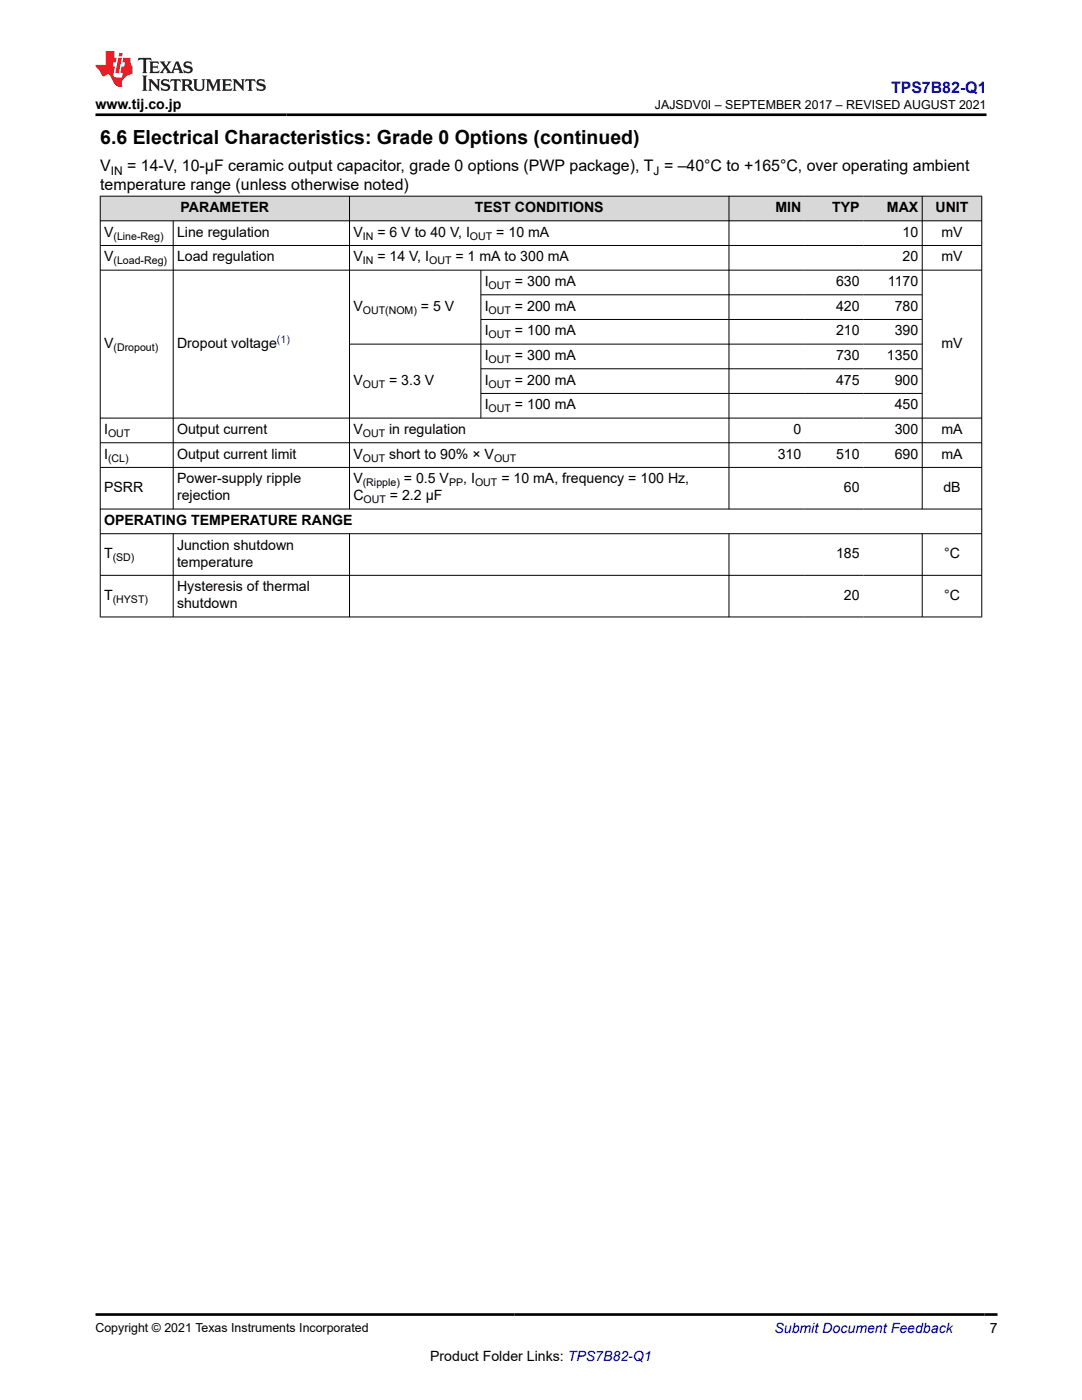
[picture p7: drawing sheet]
<svg xmlns="http://www.w3.org/2000/svg" width="216mm" height="279mm" viewBox="0 0 216 279" stroke-linecap="round" stroke-linejoin="round" font-family="sans-serif">
<defs><g id="words">
<text font-size="3.9" x="20" y="28.7">6.6 Electrical Characteristics: Grade 0 Options (continued)</text>
<text font-size="3.2" fill="#00f" x="177.8" y="18.6">TPS7B82-Q1</text>
<g font-size="3.2">
<text x="20" y="34.2">V</text>
<text x="25.4" y="34.2">= 14-V, 10-µF ceramic output capacitor, grade 0 options (PWP package), T = –40°C to +165°C, over operating ambient</text>
<text x="20" y="38">temperature range (unless otherwise noted)</text>
</g>
<g font-size="2.8">
<text x="19.1" y="21.7">www.tij.co.jp</text>
<text x="20.8" y="47.3">V</text>
<text x="35.3" y="47.3">Line regulation</text>
<text x="36" y="42.3">PARAMETER</text>
<text x="70.5" y="47.3">V</text>
<text x="75.3" y="47.3">= 6 V to 40 V, I</text>
<text x="94.7" y="42.3">TEST CONDITIONS</text>
<text x="99" y="47.3">= 10 mA</text>
<text x="154.7" y="42.3">MIN</text>
<text x="166.1" y="42.3">TYP</text>
<text x="177" y="42.3">MAX</text>
<text x="180.1" y="47.3">10</text>
<text x="186.7" y="42.3">UNIT</text>
<text x="187.8" y="47.3">mV</text>
<text x="20.8" y="52.2">V</text>
<text x="35.3" y="52.2">Load regulation</text>
<text x="70.5" y="52.2">V</text>
<text x="75.3" y="52.2">= 14 V, I</text>
<text x="90.9" y="52.2">= 1 mA to 300 mA</text>
<text x="180.1" y="52.2">20</text>
<text x="187.8" y="52.2">mV</text>
<text x="96.7" y="57.1">I</text>
<text x="102.8" y="57.1">= 300 mA</text>
<text x="166.8" y="57.1">630</text>
<text x="177.2" y="57.1">1170</text>
<text x="70.5" y="62">V</text>
<text x="84" y="62">= 5 V</text>
<text x="96.7" y="62">I</text>
<text x="102.8" y="62">= 200 mA</text>
<text x="166.8" y="62">420</text>
<text x="178.5" y="62">780</text>
<text x="20.8" y="69.4">V</text>
<text x="35.3" y="69.4">Dropout voltage</text>
<text x="96.7" y="66.9">I</text>
<text x="96.7" y="71.9">I</text>
<text x="102.8" y="66.9">= 100 mA</text>
<text x="102.8" y="71.9">= 300 mA</text>
<text x="166.8" y="66.9">210</text>
<text x="166.8" y="71.9">730</text>
<text x="177" y="71.9">1350</text>
<text x="178.5" y="66.9">390</text>
<text x="187.8" y="69.4">mV</text>
<text x="70.5" y="76.8">V</text>
<text x="77.6" y="76.8">= 3.3 V</text>
<text x="96.7" y="76.8">I</text>
<text x="102.8" y="76.8">= 200 mA</text>
<text x="166.8" y="76.8">475</text>
<text x="178.5" y="76.8">900</text>
<text x="96.7" y="81.7">I</text>
<text x="102.8" y="81.7">= 100 mA</text>
<text x="178.5" y="81.7">450</text>
<text x="20.8" y="86.6">I</text>
<text x="35.3" y="86.6">Output current</text>
<text x="70.5" y="86.6">V</text>
<text x="77.6" y="86.6">in regulation</text>
<text x="158.3" y="86.6">0</text>
<text x="178.5" y="86.6">300</text>
<text x="187.8" y="86.6">mA</text>
<text x="20.8" y="91.6">I</text>
<text x="35.3" y="91.6">Output current limit</text>
<text x="70.5" y="91.6">V</text>
<text x="77.6" y="91.6">short to 90% × V</text>
<text x="155.2" y="91.6">310</text>
<text x="166.8" y="91.6">510</text>
<text x="178.5" y="91.6">690</text>
<text x="187.8" y="91.6">mA</text>
<text x="20.8" y="98.2">PSRR</text>
<text x="35.3" y="96.5">Power-supply ripple</text>
<text x="35.3" y="99.9">rejection</text>
<text x="70.5" y="96.5">V</text>
<text x="70.5" y="99.9">C</text>
<text x="77.8" y="99.9">= 2.2 µF</text>
<text x="80.6" y="96.5">= 0.5 V</text>
<text x="92.4" y="96.5">, I</text>
<text x="100" y="96.5">= 10 mA, frequency = 100 Hz,</text>
<text x="168.4" y="98.2">60</text>
<text x="188.2" y="98.2">dB</text>
<text x="20.8" y="104.8">OPERATING TEMPERATURE RANGE</text>
<text x="20.8" y="111.4">T</text>
<text x="35.3" y="109.7">Junction shutdown</text>
<text x="35.3" y="113.1">temperature</text>
<text x="166.8" y="111.4">185</text>
<text x="188.4" y="111.4">°C</text>
<text x="20.8" y="119.7">T</text>
<text x="35.3" y="118">Hysteresis of thermal</text>
<text x="168.4" y="119.7">20</text>
<text x="188.4" y="119.7">°C</text>
<text x="35.3" y="121.4">shutdown</text>
<text x="197.5" y="266.1">7</text>
<text x="85.8" y="271.7">Product Folder Links: TPS7B82-Q1</text>
</g>
<text font-size="2.8" fill="#00f" x="154.5" y="266.1">Submit Document Feedback</text>
<g font-size="2.5">
<text x="130.7" y="21.8">JAJSDV0I – SEPTEMBER 2017 – REVISED AUGUST 2021</text>
<text x="19.1" y="265.8">Copyright © 2021 Texas Instruments Incorporated</text>
</g>
<g font-size="2.4">
<text x="22.1" y="34.8">IN</text>
<text x="130.4" y="34.8">J</text>
</g>
<g font-size="2.1">
<text x="22.6" y="47.8">(Line-Reg)</text>
<text x="72.4" y="47.8">IN</text>
<text x="93.8" y="47.8">OUT</text>
<text x="22.6" y="52.7">(Load-Reg)</text>
<text x="72.4" y="52.7">IN</text>
<text x="85.6" y="52.7">OUT</text>
<text x="97.5" y="57.7">OUT</text>
<text x="72.4" y="62.6">OUT(NOM)</text>
<text x="97.5" y="62.6">OUT</text>
<text x="22.6" y="70">(Dropout)</text>
<text x="97.5" y="67.5">OUT</text>
<text x="72.4" y="77.4">OUT</text>
<text x="97.5" y="72.4">OUT</text>
<text x="97.5" y="77.4">OUT</text>
<text x="97.5" y="82.3">OUT</text>
<text x="21.6" y="87.2">OUT</text>
<text x="72.4" y="87.2">OUT</text>
<text x="21.6" y="92.1">(CL)</text>
<text x="72.4" y="92.1">OUT</text>
<text x="98.6" y="92.1">OUT</text>
<text x="72.4" y="97">(Ripple)</text>
<text x="72.5" y="100.4">OUT</text>
<text x="89.6" y="97">PP</text>
<text x="94.8" y="97">OUT</text>
<text x="22.5" y="112">(SD)</text>
<text x="22.5" y="120.3">(HYST)</text>
</g>
<text font-size="2.1" fill="#00f" x="55.3" y="68.5">(1)</text>
</g></defs>
<g fill="#d8d8d8">
<path d="M20 39.1h175.9v5h-175.9z" fill-rule="evenodd"/>
<path d="M20.1 39.2h49.6v4.8h-49.6z" fill-rule="evenodd"/>
<path d="M69.8 39.2h75.6v4.8h-75.6z" fill-rule="evenodd"/>
<path d="M145.5 39.2h15.1v4.8h-15.1z" fill-rule="evenodd"/>
<path d="M160.6 39.2h11.7v4.8h-11.7z" fill-rule="evenodd"/>
<path d="M172.3 39.2h11.7v4.8h-11.7z" fill-rule="evenodd"/>
<path d="M184.1 39.2h11.7v4.8h-11.7z" fill-rule="evenodd"/>
</g>
<g fill="none" stroke="#000" stroke-width=".2">
<path d="M19.9 39.1h176.1M20 39.1v84.1M69.7 39.1v62.6M145.5 39.1v62.6M184 39.1v62.6M195.9 39.1v84.1M19.9 44.1h176.1M19.9 49h176.1M19.9 53.9h176.1M34.6 44.1v57.6M96 53.9v29.6M96 58.8h88.1"/>
<path d="M96 63.8h88.1M96 73.6h88.1M96 78.5h88.1M184.1 68.7h-114.4M19.9 83.4h176.1M19.9 88.4h176.1M19.9 93.3h176.1M19.9 101.6h176.1M19.9 106.5h176.1M19.9 114.8h176.1M34.6 106.5v16.7M69.7 106.5v16.7"/>
<path d="M145.5 106.5v16.7M184 106.5v16.7M19.9 123.1h176.1"/>
</g>
<path d="M27.7 11.6l-.2 .5 .5-.2h.6v.1v2.2l-.2 .4h1l-.2-.4v-2.2v-.1h.5l.5 .2-.1-.5zM29.8 12.3l.2 .4v1.5l-.2 .4h1.9l.1-.6a1.08 1.08 0 0 1-1.3 .2v-.7h.6l.4 .2v-.7l-.4 .2h-.6v-.5l.2-.2a1 1 0 0 1 1 .3l-.1-.5zM31.8 12.3l1 1.1-1 1.2h.9l-.2-.2 .4-.8 .5 .8-.2 .2h1.6l-.2-.2 .1-.5h1l.1 .5-.1 .2h.9l-.2-.3-.8-2h-.5l-1 2.2-.8-1.1 .9-1.1h-.8l.2 .2-.5 .6-.3-.6 .1-.2zM35.2 12.7l.4 1h-.8zM36.8 12.4a.65 .65 0 0 0-.2 .7 .65 .65 0 0 0 .6 .5l.7 .1 .1 .3a.79 .79 0 0 1-.7 .4 .79 .79 0 0 1-.7-.5l.1 .7 .2-.1a.93 .93 0 0 0 1.1 .1 .93 .93 0 0 0 .4-1 1.46 1.46 0 0 0-1.2-.6l-.1-.3a1.09 1.09 0 0 1 1.2 .2l-.2-.6-.1 .1-.6-.2zM28.4 15.1l.2 .4v2.2l-.2 .4h1l-.2-.4v-2.2l.2-.4zM29.6 15.8l.2 .4v1.5l-.2 .4h.8l-.3-.4v-1.3l1.7 1.8v-2l.2-.4h-.8l.2 .2 .1 1.1-1.2-1.3zM32.3 15.9a.65 .65 0 0 0-.2 .8 .65 .65 0 0 0 .7 .4l.6 .2 .1 .2a.79 .79 0 0 1-.7 .4 .79 .79 0 0 1-.7-.5l.1 .7 .2-.1a.93 .93 0 0 0 1.1 .1 .93 .93 0 0 0 .4-.9 1.46 1.46 0 0 0-1.2-.6l-.1-.4a1.09 1.09 0 0 1 1.2 .2l-.2-.6-.1 .1-.6-.1zM34.1 15.8l-.1 .6a.63 .63 0 0 1 .7-.3l.1 1.6-.3 .4h1l-.2-.4v-1.6a.66 .66 0 0 1 .8 .3l-.1-.6zM36.2 15.8l.2 .4v1.5l-.2 .4h.9l-.2-.2v-.7h.5l.1 .2a.79 .79 0 0 0 1.2 .6l-1-.9a.61 .61 0 0 0 .6-.6 .61 .61 0 0 0-.5-.7zM36.9 16.1h.2a.47 .47 0 0 1 .5 .1 .47 .47 0 0 1 .1 .5l-.2 .1-.6 .1zM38.5 15.8l.2 .2a2.27 2.27 0 0 0 .4 2 1.04 1.04 0 0 0 1.7-.7v-1.3l.2-.2h-.8l.2 .4v1.1a.6 .6 0 0 1-.6 .6 .6 .6 0 0 1-.6-.6v-1.1l.3-.4zM41.1 15.8l.2 .4v1.5l-.2 .4h.7l-.2-.4v-1.4l.9 1.9 .8-1.9v1.4l-.2 .4h1l-.3-.4v-1.5l.3-.4h-.8l-.7 1.5-.7-1.5zM44.3 15.8l.2 .4v1.5l-.2 .4h1.9l.1-.6a1.09 1.09 0 0 1-1.3 .2v-.7h.6l.4 .2v-.6l-.4 .2h-.6v-.6l.2-.1a1.01 1.01 0 0 1 1 .3l-.1-.6zM46.4 15.8l.3 .4v1.5l-.3 .4h.8l-.2-.4v-1.3l1.6 1.8v-2l.2-.4h-.7l.2 .2v1.1l-1.2-1.3zM49 15.8l-.1 .6a.63 .63 0 0 1 .8-.3v1.6l-.3 .4h1l-.2-.4v-1.6a.66 .66 0 0 1 .8 .3l-.1-.6zM51.4 15.9a.65 .65 0 0 0-.2 .8 .65 .65 0 0 0 .6 .4l.6 .2 .2 .2a.79 .79 0 0 1-.8 .4 .79 .79 0 0 1-.6-.5l.1 .7 .2-.1a.93 .93 0 0 0 1 .1 .93 .93 0 0 0 .5-.9 1.46 1.46 0 0 0-1.3-.6l-.1-.4a1.09 1.09 0 0 1 1.3 .2l-.2-.6-.2 .1-.5-.1z" fill="#231f20"/>
<path d="M21.1 10.2v2.8h-2.1l.1 .3 .9 1a.95 .95 0 0 0 .9 .9 .59 .59 0 0 1 .6-.4 .59 .59 0 0 1 .5 .4l.4 .7a1.59 1.59 0 0 0 2.1 1.4 1.61 1.61 0 0 1 1-2.3l1-.3-.1-1.5a1.59 1.59 0 0 1-.4-1.7h-1.4l-.2 .9h.5l-.1 .9h-.5l-.2 1v.2l.4 .1-.2 .9h-.6a.73 .73 0 0 1-1.1-.7l.3-1.5h-.5l.2-.9h.5l.2-.9h-.5v-1.3zM23.6 11.5l-.6 3.1h.7l.6-3.1zM23.8 10.6l-.1 .6h.7l.1-.6z" fill="#ed1c24"/>
<path d="M19.1 22.9h177.8M19.1 262.3h179.9" fill="none" stroke="#000" stroke-width=".53"/>
<use href="#words"/>
</svg>
